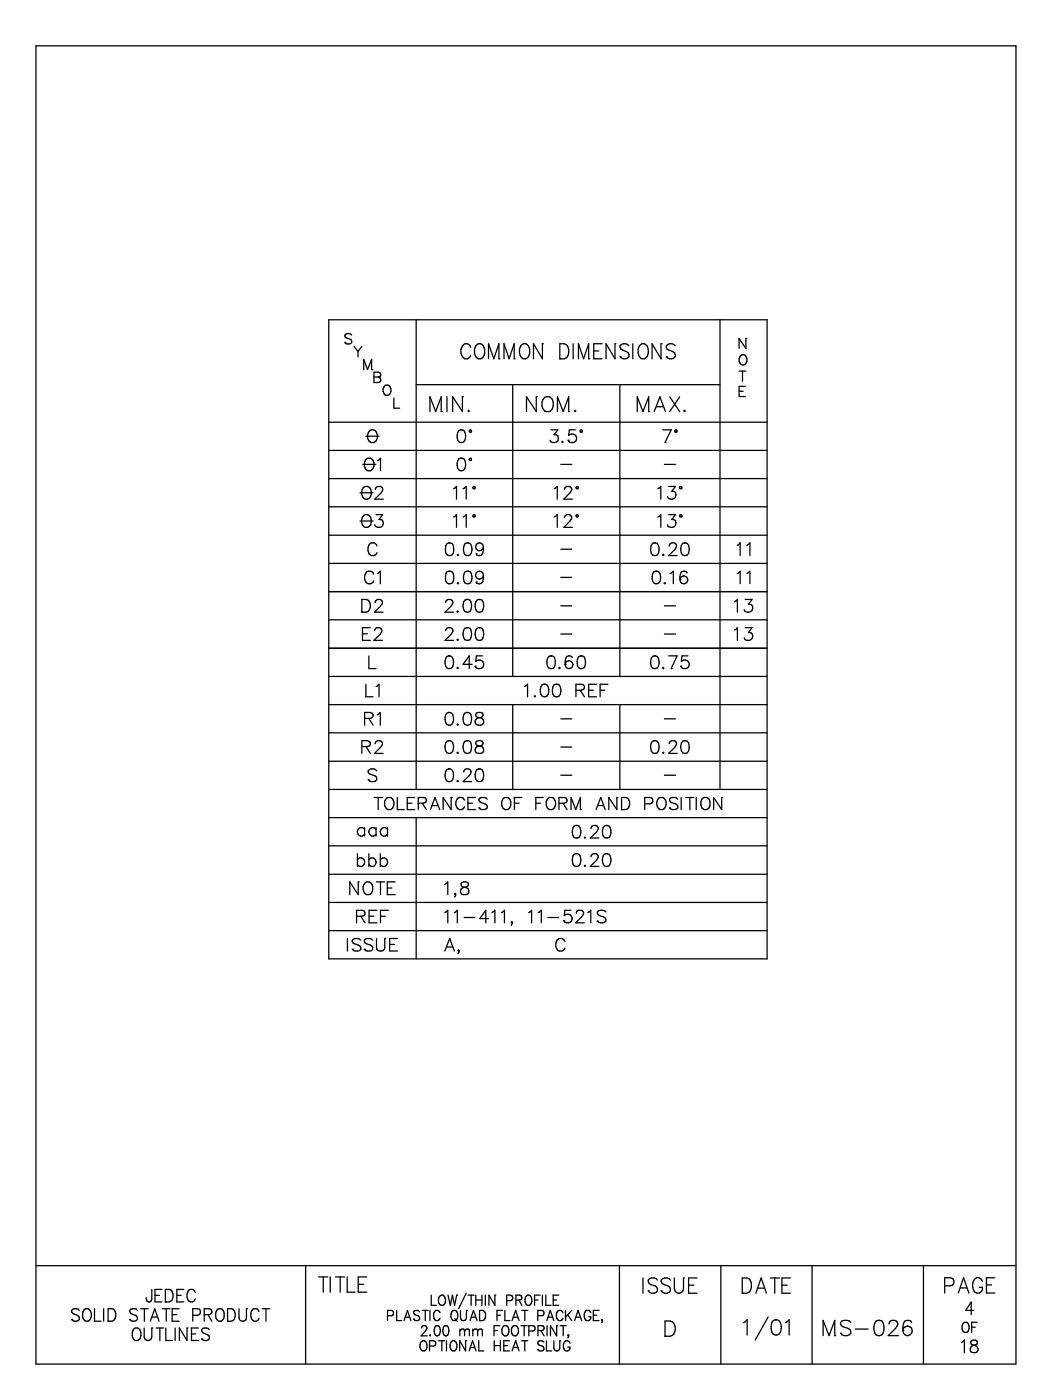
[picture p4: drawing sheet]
<svg xmlns="http://www.w3.org/2000/svg" width="210mm" height="280mm" viewBox="0 0 210 280" stroke-linecap="round" stroke-linejoin="round" font-family="sans-serif">
<g fill="none" stroke="#000" stroke-width=".25">
<path d="M7.2 9.2h195.5v263.1h-195.5zM65.6 63.8h87.5v127.6h-87.5zM68.8 68.4h.1M70.2 66.9a.75 .75 0 0 0-.8-.3 .75 .75 0 0 0-.6 .5l.2 .3 1.1 .5 .1 .5a.89 .89 0 0 1-1.4 0M70.6 69.2l.8 1M71.4 70.2v1.1M72.2 69.2l-.8 1M72.6 73.8v-2l.7 2 .8-2v2M74.1 73.8h.1M74.6 74.3l1.2 .1a.44 .44 0 0 1 0 .8l-.3 .1 .3 .1a.53 .53 0 0 1 .2 .6 .53 .53 0 0 1-.5 .4h-.9zM74.6 75.3h.9M76.8 77a1 1 0 0 1 1.2 .4 1 1 0 0 1-.2 1.3 .77 .77 0 0 1-.9 .2 .77 .77 0 0 1-.5-.7v-.6z"/>
<path d="M78.6 79.5v2h1.1M83 76.8h60.7M83 63.8v93.8M89.2 79.2v3M92.3 79.2h.1M92.3 79.2v3l-2-3v3M93.9 69.3a.9 .9 0 0 0-.9-.7 .9 .9 0 0 0-.9 .7 1.79 1.79 0 0 0 .7 2.3 .99 .99 0 0 0 1.1-.7M94.9 69.1l.5-.5a1.34 1.34 0 0 1 1.3 1.9 1 1 0 0 1-.6 1 1 1 0 0 1-1.2-.3 2.2 2.2 0 0 1 0-2.1zM97.5 71.6v-3l1 3 1-3v3M99.5 71.6h.1M100.6 71.6v-3l1 3 1-3v3M102.3 76.8v58.3"/>
<path d="M102.6 71.6h.1M103.9 69.1l.5-.5a1.34 1.34 0 0 1 1.3 1.9 1 1 0 0 1-.6 1 1 1 0 0 1-1.2-.3 2.2 2.2 0 0 1 0-2.1zM107 79.2h.1M107 79.2v3l-1.9-3v3M108.2 68.6h.1M108.2 68.6v3l-1.8-3v3M108.7 79.3a1.12 1.12 0 0 1 1.7 1.1 1.29 1.29 0 0 1-.3 1.4 1.29 1.29 0 0 1-1.4 .2 1.87 1.87 0 0 1 0-2.7zM111.7 71.6h.1M111.7 68.6h.9a1.68 1.68 0 0 1 .9 1.5 1.68 1.68 0 0 1-.9 1.5h-.9zM114.4 68.6v3M115.4 71.6v-3l1 3 1.1-3v3M117.5 71.6h.1"/>
<path d="M118.5 70.1h1M120.1 68.6h-1.6v3h1.6M122.7 68.6h.1M122.7 68.6v3l-1.8-3v3M123.7 76.8v58.3M123.7 71.2h.1M125.5 69.1a1.1 1.1 0 0 0-1.8 0 .71 .71 0 0 0 .5 .8l.8 .3a.74 .74 0 0 1 .5 .8 .74 .74 0 0 1-.6 .6h-.5l-.7-.4M126.3 68.6v3M127.6 69.1l.5-.5a1.34 1.34 0 0 1 1.2 1.9 1 1 0 0 1-.6 1 1 1 0 0 1-1.1-.3 2.2 2.2 0 0 1 0-2.1zM131.9 68.6h.1M131.9 68.6v3l-1.8-3v3M132.9 71.2h.1"/>
<path d="M133.6 79.2l2 3M134.7 69.1a1.1 1.1 0 0 0-1.8 0 .71 .71 0 0 0 .6 .8l.7 .3a.74 .74 0 0 1 .5 .8 .74 .74 0 0 1-.6 .6h-.5l-.7-.4M135.6 79.2l-2 3M143.7 63.8v93.8M147.5 74.1h1.3M147.5 78.1h.8M147.7 71.1a.75 .75 0 0 1 .8-.2 .75 .75 0 0 1 .5 .7v.5a.78 .78 0 0 1-.7 .8 .78 .78 0 0 1-.8-.8v-.5zM148.1 74.1v2M148.7 77.1h-1.2v2.1h1.2M148.8 67.6h.1M148.8 67.6v2l-1.3-2v2M65.6 95.6h87.5"/>
<path d="M65.6 89.9h87.5M65.6 84.3h87.5M71.8 98.4h2.6M72.4 92.7h2.6M72.4 97.5a.92 .92 0 0 1 1.1-.3 .92 .92 0 0 1 .6 .9 1.1 1.1 0 0 1-.3 1.2 1.1 1.1 0 0 1-1.2 .2 1.61 1.61 0 0 1-.2-2zM72.9 91.8a.95 .95 0 0 1 1.1-.3 .95 .95 0 0 1 .6 .9 1.15 1.15 0 0 1-1.2 1.6 1.49 1.49 0 0 1-.5-2.2zM73 87.1h2.6M73.9 85.9l.2-.1a1.24 1.24 0 0 1 1.1 .6 1.24 1.24 0 0 1 0 1.4 .94 .94 0 0 1-1.1 .6 .94 .94 0 0 1-.8-1 1.57 1.57 0 0 1 .6-1.5zM74.9 97.7v-.1a.8 .8 0 0 1 1.4-.2 .85 .85 0 0 1-.3 1l-1.2 1.3h1.7M75.3 92l.6-.5v2.5M85.8 82.2v-3l1.1 3 1.1-3v3M88 82.2h.1"/>
<path d="M90.5 97.6l.6-.5v2.6M91.6 85.9a.78 .78 0 0 1 1.2 .4 1.94 1.94 0 0 1-.3 1.9 .8 .8 0 0 1-1.2-.3 2.04 2.04 0 0 1 .3-2zM91.6 91.6a.86 .86 0 0 1 1.2 .4 1.94 1.94 0 0 1-.3 1.9 .8 .8 0 0 1-1.2-.4 2.04 2.04 0 0 1 .3-1.9zM91.9 85.8h.1M91.9 91.5h.1M92.4 97.6l.6-.5v2.6M93.5 81.9l-.1 .1 .1 .2 .2-.2M110 85.8h1.3l-.7 1a.81 .81 0 0 1 .8 .9 .81 .81 0 0 1-1.1 .7l-.3-.2-.3-.3M110.6 97.6l.6-.5v2.6M111.2 82.2v-3l1.2 3 1.1-3v3M111.9 92.7h2.2M112.2 88.1l-.1 .1 .1 .2 .2-.2"/>
<path d="M112.6 97.7l.2-.3 .3-.3 .7 .1a.55 .55 0 0 1 .1 .9l-1.4 1.6h1.7M113.3 87.9h.1M113.5 82.2h.1M114.7 81.9l-.1 .1 .1 .2 .2-.2M114.8 85.8h-1.2l-.1 1.1a.9 .9 0 0 1 1.3 0 .9 .9 0 0 1-.1 1.3 .9 .9 0 0 1-1.4-.3M115.8 85.9h.3v.3h-.3zM127.1 82.2v-3l1.2 3 1.1-3v3M129.4 82.2h.1M130.5 82.2l1.2-3 1.1 3M131 81.2h1.4M131.3 97.6l.5-.5v2.6M132.2 85.8h1.7l-1.2 2.6"/>
<path d="M132.6 92.7h2.2M132.7 88.4h.1M133.4 97.1h1.4l-.8 1h.4a.86 .86 0 0 1 .2 1.4 .86 .86 0 0 1-1.4-.3M134.7 85.9h.3v.3h-.3zM136.6 81.9l-.1 .1 .1 .2 .2-.2M65.6 101.2h87.5M65.6 106.9h87.5M65.6 112.5h87.5M65.6 118.1h87.5M71.8 104h2.6M72.2 119.7h.8a1.36 1.36 0 0 1 .9 1.3 1.36 1.36 0 0 1-.9 1.2h-.8zM72.6 102.9a.95 .95 0 0 1 1.5 .8 1.1 1.1 0 0 1-.3 1.2 1.1 1.1 0 0 1-1.2 .3 1.57 1.57 0 0 1 0-2.3z"/>
<path d="M74.6 114.6a.94 .94 0 0 0-1.1-.6 .94 .94 0 0 0-.8 1 1.16 1.16 0 0 0 1.3 1.6l.6-.6M75 102.8h1.3l-.7 .9a.81 .81 0 0 1 .9 .9 .81 .81 0 0 1-1.1 .7l-.4-.1-.2-.4M75.2 109a.91 .91 0 0 0-1-.6 .91 .91 0 0 0-.8 1 1.19 1.19 0 0 0 .7 1.5 .87 .87 0 0 0 1.1-.6M75.3 114.5l.6-.4v2.5M89.2 108.5a.83 .83 0 0 1 1.2 .4 2.33 2.33 0 0 1-.2 1.9 .85 .85 0 0 1-1.2-.3 2.4 2.4 0 0 1 .2-2zM89.2 114.1a.92 .92 0 0 1 1.2 .4 2.28 2.28 0 0 1-.2 1.9 .85 .85 0 0 1-1.2-.3 2.4 2.4 0 0 1 .2-2zM89.6 108.4h.1M89.6 114.1h.1M90.5 103.2l.6-.4v2.5M91.4 110.7l-.2 .1 .2 .1 .1-.1M91.4 116.3l-.2 .1 .2 .2 .1-.2M92.4 103.2l.6-.4v2.5"/>
<path d="M92.8 119.8a.8 .8 0 0 1 1.2 .3 2.19 2.19 0 0 1-.3 2 .83 .83 0 0 1-1.2-.4 1.94 1.94 0 0 1 .3-1.9zM92.8 108.5a.82 .82 0 0 1 1.2 .4 1.97 1.97 0 0 1-.2 1.9 .8 .8 0 0 1-1.2-.3 2.19 2.19 0 0 1 .2-2zM92.8 114.1a.9 .9 0 0 1 1.2 .4 1.94 1.94 0 0 1-.2 1.9 .8 .8 0 0 1-1.2-.3 2.19 2.19 0 0 1 .2-2zM93.2 119.7h.1M93.2 108.4h.1M93.2 114.1h.1M95 110.6h.1M95 116.2h.1M95.2 119.8a.8 .8 0 0 1 1.2 .3 2.19 2.19 0 0 1-.2 2 .82 .82 0 0 1-1.3-.4 1.94 1.94 0 0 1 .3-1.9zM95.5 119.7h.1M96.5 109.2a1.28 1.28 0 0 1-.8 1.7l-.6-.1-.1-.2M96.5 114.9a1.26 1.26 0 0 1-.8 1.7l-.6-.2-.1-.2"/>
<path d="M110.6 103.2l.6-.4v2.5M111.9 109.7h2.2M111.9 115.3h2.2M112.6 103.3l.2-.3 .3-.2 .7 .1a.55 .55 0 0 1 .1 .8l-1.4 1.6h1.7M130.2 108.5a.78 .78 0 0 1 1.2 .4 1.97 1.97 0 0 1-.3 1.9 .8 .8 0 0 1-1.2-.3 2.04 2.04 0 0 1 .3-2zM130.5 114.1a.86 .86 0 0 1 1.2 .4 1.94 1.94 0 0 1-.3 1.9 .8 .8 0 0 1-1.2-.3 2.04 2.04 0 0 1 .3-2zM130.5 108.4h.1M130.8 114.1h.1M131.3 103.2l.5-.4v2.5M132.4 110.7l-.2 .1 .2 .1 .1-.1M132.7 116.3l-.2 .1 .2 .2 .1-.2M133.4 102.8h1.4l-.8 .9a.81 .81 0 0 1 .9 1 .81 .81 0 0 1-1.1 .6l-.4-.1-.2-.4"/>
<path d="M133.5 109l.2-.4a.8 .8 0 0 1 1.1-.1 .8 .8 0 0 1-.2 1.2l-1.2 1.2h1.7M133.7 114.5l.6-.4v2.5M135.7 115.7h.1M136.2 108.5a.78 .78 0 0 1 1.2 .4 1.97 1.97 0 0 1-.3 1.9 .8 .8 0 0 1-1.1-.3 2.04 2.04 0 0 1 .2-2zM136.5 108.4h.1M137.1 114.4a.73 .73 0 0 0-.7-.4 .73 .73 0 0 0-.6 .5l-.1 1.2M147.1 108.9l.6-.5v2.5M147.1 114.5l.6-.4v2.5M148.7 119.7h1.4l-.8 1a.82 .82 0 0 1 .9 .9 .82 .82 0 0 1-1.1 .6l-.4-.1-.2-.4M149 108.9l.6-.5v2.5M149 114.5l.6-.4v2.5M65.6 135.1h87.5"/>
<path d="M65.6 129.4h87.5M65.6 123.7h87.5M72.2 122.2h.1M72.3 126.5h1M73 136.6v2.5h1.4M73.6 130.9v2.6h1.4M73.9 125.3h-1.6v2.6h1.6M74.7 125.9l.2-.3 .3-.3 .7 .1a.55 .55 0 0 1 .2 .9l-1.5 1.6h1.7M74.9 120.3l.1-.4 .3-.2 .8 .1a.55 .55 0 0 1 .1 .9l-1.5 1.5h1.7M75 137.1l.6-.5v2.5M88.9 120.3l.1-.4 .4-.2 .7 .1a.55 .55 0 0 1 .1 .9l-1.4 1.5h1.7M88.9 125.9l.1-.3 .4-.3 .7 .1a.55 .55 0 0 1 .1 .9l-1.4 1.6h1.7"/>
<path d="M89.2 131.1a.78 .78 0 0 1 1.2 .4 1.97 1.97 0 0 1-.3 1.9 .8 .8 0 0 1-1.2-.4 2.04 2.04 0 0 1 .3-1.9zM89.5 130.9h.1M91.3 122l-.1 .1 .1 .1 .2-.1M91.3 127.6l-.1 .1 .1 .2 .2-.2M91.3 133.2l-.1 .2 .1 .1 .2-.1M92.8 125.4a.8 .8 0 0 1 1.2 .4 2.19 2.19 0 0 1-.3 1.9 .83 .83 0 0 1-1.2-.4 1.97 1.97 0 0 1 .3-1.9zM93.2 125.3h.1M94.2 132.6h-1.8l1.2-1.7v2.6M94.8 133h.1M95.2 125.4a.8 .8 0 0 1 1.2 .4 2.19 2.19 0 0 1-.2 1.9 .82 .82 0 0 1-1.3-.4 1.97 1.97 0 0 1 .3-1.9zM95.5 125.3h.1M96.2 130.9h-1.1l-.2 1.1a.9 .9 0 0 1 1.4 0 .9 .9 0 0 1-.2 1.4 .9 .9 0 0 1-1.3-.4"/>
<path d="M104.7 137.1l.6-.5v2.5M106.7 138.9l-.1 .1 .1 .1 .1-.1M108.2 136.7a.86 .86 0 0 1 1.2 .4 1.94 1.94 0 0 1-.3 1.9 .8 .8 0 0 1-1.2-.4 2.04 2.04 0 0 1 .3-1.9zM108.5 136.6h.1M109.5 131.1a.78 .78 0 0 1 1.2 .4 2.11 2.11 0 0 1-.2 1.9 .84 .84 0 0 1-1.3-.4 2.04 2.04 0 0 1 .3-1.9zM109.8 130.9h.1M110.6 136.7a.9 .9 0 0 1 1.2 .4 1.94 1.94 0 0 1-.3 1.9 .8 .8 0 0 1-1.2-.4 2.19 2.19 0 0 1 .3-1.9zM110.9 136.6h.1M111.7 133.2l-.2 .2 .2 .1 .1-.1M111.9 121h2.2M111.9 126.6h2.2M112.8 132.6h.1"/>
<path d="M114.2 131.3a.75 .75 0 0 0-1.1-.2l-.2 .4-.1 1.1M114.9 137.8l1.5-.1a.57 .57 0 0 0 0-1l-1.5-.1v2.5M115.5 131.1a.78 .78 0 0 1 1.2 .4 2.12 2.12 0 0 1-.2 1.9 .85 .85 0 0 1-1.2-.4 2.4 2.4 0 0 1 .2-1.9zM115.8 137.8l.8 1.3M115.9 130.9h.1M117.5 137.8h.9M119 136.6h-1.5v2.5h1.5M119.7 137.8h1M121.3 136.6h-1.6v2.5M130.2 131.1a.78 .78 0 0 1 1.2 .4 1.97 1.97 0 0 1-.3 1.9 .8 .8 0 0 1-1.2-.4 2.04 2.04 0 0 1 .3-1.9zM130.5 130.9h.1M132.4 133.2l-.2 .2 .2 .1 .1-.1"/>
<path d="M132.6 121h2.2M132.6 126.6h2.2M133.4 130.9h1.7l-1.2 2.6M133.9 133.5h.1M135.8 133h.1M137.3 130.9h-1.2l-.1 1.1a.9 .9 0 0 1 1.3 0 .9 .9 0 0 1-.2 1.4 .9 .9 0 0 1-1.3-.4M146.5 120.1l.6-.4v2.5M146.5 125.8l.6-.5v2.6M148.7 125.3h1.4l-.8 1a.82 .82 0 0 1 .9 .9 .82 .82 0 0 1-1.1 .7l-.4-.2-.2-.4M65.6 146.3h87.5M65.6 140.7h87.5M65.6 152h87.5"/>
<path d="M65.6 157.6h87.5M72.2 149.1h1.1a.6 .6 0 0 0 .6-.8l-.3-.3-.3-.1h-1.1v2.5M72.7 143.4l1.5-.1a.54 .54 0 0 0 0-.9l-1.5-.2v2.6M73 149.1l.9 1.3M73.5 155.7h.1M73.6 143.4l.8 1.4M74.7 159.2h1.6M74.9 148.5l.1-.4 .3-.2 .8 .1a.55 .55 0 0 1 .1 .9l-1.5 1.5h1.7M75.2 153.9a.94 .94 0 0 0-1-.4 .94 .94 0 0 0-.7 .6 1.57 1.57 0 0 0 1.4 .8l.3 .4v.4a1.08 1.08 0 0 1-1.7 0M75.3 142.7l.6-.5v2.6M75.5 159.2v2.4M77.2 159.3a1.12 1.12 0 0 1 1.3 .4 1.12 1.12 0 0 1 0 1.3 .89 .89 0 0 1-1.1 .6 .89 .89 0 0 1-.7-.9 1.55 1.55 0 0 1 .5-1.4z"/>
<path d="M79.3 159.2v2.4h1.4M82.7 159.2h-1.4v2.4h1.4M89.2 142.4a.8 .8 0 0 1 1.2 .3 2.04 2.04 0 0 1-.3 2 .78 .78 0 0 1-1.2-.4 1.94 1.94 0 0 1 .3-1.9zM89.2 148a.8 .8 0 0 1 1.2 .3 2.04 2.04 0 0 1-.3 2 .78 .78 0 0 1-1.2-.4 1.97 1.97 0 0 1 .3-1.9zM89.2 153.6a.78 .78 0 0 1 1.2 .4 1.97 1.97 0 0 1-.3 1.9 .8 .8 0 0 1-1.2-.3 2.04 2.04 0 0 1 .3-2zM89.5 142.2h.1M89.5 147.9h.1M89.5 153.5h.1M90 159.2h.1M90 159.2v2.4l-1.6-2.4v2.4M91.3 144.5l-.1 .2 .1 .1 .2-.1M91.3 150.2l-.1 .1 .1 .1 .2-.1"/>
<path d="M91.3 155.8l-.1 .1 .1 .1 .2-.1M92.5 154.1l.1-.3a.8 .8 0 0 1 1.3 0 .91 .91 0 0 1-.3 1.1l-1.2 1.1h1.7M92.7 159.8a.9 .9 0 0 0-1-.6 .9 .9 0 0 0-.7 1 1.06 1.06 0 0 0 .2 1.1 1.06 1.06 0 0 0 1.2 .2l.3-.5M92.8 142.4a.8 .8 0 0 1 1.2 .3 2.19 2.19 0 0 1-.3 2 .83 .83 0 0 1-1.2-.4 1.94 1.94 0 0 1 .3-1.9zM92.8 148a.8 .8 0 0 1 1.2 .3 2.19 2.19 0 0 1-.3 2 .83 .83 0 0 1-1.2-.4 1.97 1.97 0 0 1 .3-1.9zM93.2 142.2h.1M93.2 147.9h.1M94.9 159.2h-1.5v2.4h1.5M95.1 142.4a.51 .51 0 0 0 .2 .8 .89 .89 0 0 1 1 .4 .89 .89 0 0 1-.1 1.1 1.01 1.01 0 0 1-1.4-.4 .99 .99 0 0 1 1.2-1.1 .52 .52 0 0 0 .2-.8l-.3-.2zM95.1 148a.51 .51 0 0 0 .2 .9l.5 .1a.72 .72 0 0 1 .7 .6 .72 .72 0 0 1-.6 .8 .82 .82 0 0 1-1.1-.5v-.3l.4-.5 .8-.2a.52 .52 0 0 0 .2-.9l-.3-.1zM95.2 153.6a.78 .78 0 0 1 1.2 .4 2.12 2.12 0 0 1-.2 1.9 .84 .84 0 0 1-1.3-.3 2.04 2.04 0 0 1 .3-2zM95.5 153.5h.1"/>
<path d="M97.2 159.6a.96 .96 0 0 0-1.6 .2l.2 .4 1 .3a.56 .56 0 0 1 .4 .4 .56 .56 0 0 1-.2 .6 1.13 1.13 0 0 1-1.4-.2M100.3 159.6a.89 .89 0 0 1 1-.3 .89 .89 0 0 1 .6 .9 1.03 1.03 0 0 1-.2 1.1 1.03 1.03 0 0 1-1.1 .2 1.51 1.51 0 0 1-.3-1.9zM102.3 140.7v16.9M104.1 159.2h-1.5v2.4M108.4 159.2h-1.5v2.4M109.2 159.6a.92 .92 0 0 1 1-.3 .92 .92 0 0 1 .6 .9 1.06 1.06 0 0 1-.2 1.1 1.06 1.06 0 0 1-1.1 .2 1.51 1.51 0 0 1-.3-1.9zM111.9 143.5h2.2M111.9 149.1h2.2M111.9 154.8h2.2M123.1 159.2h.1M123.1 159.2v2.4l-1.6-2.4v2.4M123.7 140.7v16.9"/>
<path d="M124 159.2h.8a1.29 1.29 0 0 1 .9 1.2 1.29 1.29 0 0 1-.9 1.2h-.8zM130.2 148a.8 .8 0 0 1 1.2 .3 2.04 2.04 0 0 1-.3 2 .78 .78 0 0 1-1.2-.4 1.97 1.97 0 0 1 .3-1.9zM130.5 147.9h.1M131.5 159.3a1.18 1.18 0 0 1 1.4 .5 1.18 1.18 0 0 1-.2 1.5l-.3 .2a1.11 1.11 0 0 1-1.3-.4 1.11 1.11 0 0 1 .1-1.3zM132.4 150.2l-.2 .1 .2 .1 .1-.1M132.6 143.5h2.2M132.6 154.8h2.2M133.5 148.5v-.2a.8 .8 0 0 1 1.3-.3 .74 .74 0 0 1-.2 1.2l-1.2 1.2h1.7M135.2 159.6a.96 .96 0 0 0-1.6 .2l.2 .4 1 .3a.56 .56 0 0 1 .4 .4 .56 .56 0 0 1-.2 .6 1.13 1.13 0 0 1-1.4-.2M135.9 159.2v2.4M136.2 148a.8 .8 0 0 1 1.2 .3 2.04 2.04 0 0 1-.3 2 .78 .78 0 0 1-1.1-.4 1.97 1.97 0 0 1 .2-1.9zM136.5 147.9h.1"/>
<path d="M136.8 159.2h1.7M137.6 159.2v2.4M138.9 159.2v2.4M140.1 159.6a.89 .89 0 0 1 1-.3 .89 .89 0 0 1 .6 .9 1.03 1.03 0 0 1-.2 1.1 1.03 1.03 0 0 1-1.2 .2 1.51 1.51 0 0 1-.2-1.9zM144 159.2h.1M144 159.2v2.4l-1.6-2.4v2.4M65.6 174.5h87.5M65.6 168.9h87.5M65.6 163.2h87.5M71.3 171.6a.81 .81 0 0 1 1.2-.1 .81 .81 0 0 1 0 1.2 .81 .81 0 0 1-1.2-.1M71.3 170.4v2.6M71.5 176.1h.1"/>
<path d="M71.5 176.1v2.5l-1.7-2.5v2.5M72.7 165.6a.81 .81 0 0 0-1.1-.1 .81 .81 0 0 0 0 1.2 .81 .81 0 0 0 1.1-.2M72.7 165.2v1.7M72.9 176.2a.95 .95 0 0 1 1.5 .8 1.1 1.1 0 0 1-.3 1.3 1.1 1.1 0 0 1-1.2 .2 1.57 1.57 0 0 1 0-2.3zM73.6 171.6a.81 .81 0 0 1 1.2-.1 .81 .81 0 0 1 0 1.2 .81 .81 0 0 1-1.2-.1M73.6 170.4v2.6M75 165.6a.81 .81 0 0 0-1.1-.1 .81 .81 0 0 0 0 1.2 .81 .81 0 0 0 1.1-.2M75 165.2v1.7M75.1 176.1h1.7M75.9 170.4v2.6M75.9 171.6a.81 .81 0 0 1 1.2-.1 .81 .81 0 0 1 0 1.2 .81 .81 0 0 1-1.2-.1M75.9 176.1v2.5"/>
<path d="M77.3 177.3h.9M77.3 165.6a.81 .81 0 0 0-1.2-.1 .81 .81 0 0 0 0 1.2 .81 .81 0 0 0 1.2-.2M77.3 165.2v1.7M78.8 176.1h-1.5v2.5h1.5M81.3 160.4h.9M83 163.2v28.2M83.5 160.4l1.4-.2a.59 .59 0 0 0 0-.9l-1.4-.1v2.4M84.3 160.4l.8 1.2M85.9 161.6l.9-2.4 .9 2.4M86.2 160.8h1.2M88.8 176.6l.5-.5v2.5M90.7 178.5l.1-.1 .1 .1-.1 .1z"/>
<path d="M90.9 178.5v.2l-.2 .4M92.1 176.2a.56 .56 0 0 0 .3 .8 1.03 1.03 0 0 1 1.1 1.1 .86 .86 0 0 1-.9 .5 .86 .86 0 0 1-.7-.8 1.14 1.14 0 0 1 1.2-.8 .51 .51 0 0 0 .2-.8l-.4-.1zM93.4 160.4h.9M95.6 161.3h.1M102.6 160.4h1M106.9 160.4h.9M111.5 160.4l1.4-.2a.59 .59 0 0 0 0-.9l-1.4-.1v2.4M112.3 160.4l.8 1.2M113.9 161.6v-2.4l1 2.4 .9-2.4v2.4M114.5 164.9a.84 .84 0 0 1 1.3 .4 2.04 2.04 0 0 1-.3 1.9 .86 .86 0 0 1-1.2-.4 2.08 2.08 0 0 1 .2-1.9zM114.5 170.6a.84 .84 0 0 1 1.3 .3 2.04 2.04 0 0 1-.3 2 .78 .78 0 0 1-1.2-.4 2.11 2.11 0 0 1 .2-1.9zM114.9 164.8h.1"/>
<path d="M114.9 170.4h.1M115.8 161.6h.1M116.7 167.1l-.1 .1h.2M116.7 172.7l-.1 .2 .1 .1 .1-.1M117.9 171l.1-.3 .4-.3 .7 .2a.55 .55 0 0 1 .1 .8l-1.4 1.6h1.7M117.9 165.4l.3-.5 .7-.1a.72 .72 0 0 1 .5 .6 .72 .72 0 0 1-.4 .7l-1.2 1.2h1.7M118.9 161.6l1-2.4 .9 2.4M119.3 160.8h1.1M120.6 164.9a.8 .8 0 0 1 1.2 .4 2.04 2.04 0 0 1-.3 1.9 .86 .86 0 0 1-1.2-.4 1.94 1.94 0 0 1 .3-1.9zM120.6 170.6a.8 .8 0 0 1 1.2 .3 2.04 2.04 0 0 1-.3 2 .78 .78 0 0 1-1.2-.4 1.97 1.97 0 0 1 .3-1.9zM120.9 164.8h.1M120.9 170.4h.1"/>
<path d="M124 161.6h.1M128.6 160.5h1.1a.64 .64 0 0 0 .6-.6 .64 .64 0 0 0-.6-.7h-1.1v2.4M133.6 161.3h.1M65.6 180.2h87.5M65.6 185.8h87.5M69.3 187.4v2.5M70.3 189.5h.1M71.1 182.9l1.5-.1a.57 .57 0 0 0 0-1l-1.5-.1v2.5M72 182.9l.8 1.3M72 187.7a1.18 1.18 0 0 0-1.7 0 .62 .62 0 0 0 .5 .7 1.35 1.35 0 0 1 1.2 .8v.3a1.18 1.18 0 0 1-1.7 0M72.7 189.5h.1M73.6 182.9h1"/>
<path d="M74.4 187.7a1.12 1.12 0 0 0-1.7 0 .62 .62 0 0 0 .5 .7l.9 .4a.63 .63 0 0 1 0 1 1.26 1.26 0 0 1-1.4-.3M75.1 187.4v1.8a.83 .83 0 0 0 .8 .7 .83 .83 0 0 0 .9-.7v-1.8M75.2 181.7h-1.6v2.5h1.6M75.9 182.9h1M76.8 187.4h.1M77.5 181.7h-1.6v2.5M77.7 188.6h1M79.3 187.4h-1.6v2.5h1.6M88.8 182.2l.5-.5v2.5M88.8 189.9l.9-2.5 1 2.5M89.1 189.1h1.2M90.7 182.2l.5-.5v2.5"/>
<path d="M91.4 189.8l.1-.1 .1 .1zM91.6 189.8l-.2 .6M92.6 183.2h2.2M97.5 183.4h-1.8l1.2-1.7v2.5M98.1 182.2l.6-.5v2.5M100.1 182.2l.5-.5v2.5M102 184.1h.2l-.1 .1zM102.2 184.1l-.2 .6M105.5 182.2l.6-.5v2.5M107.4 182.2l.6-.5v2.5M109.3 183.2h2.2M112.5 183.8h.1"/>
<path d="M112.7 188a.94 .94 0 0 0-1.1-.6 .94 .94 0 0 0-.7 .9 1.12 1.12 0 0 0 .2 1.2 1.12 1.12 0 0 0 1.2 .3l.4-.5M113.9 181.7h-1.2l-.1 1.1a.9 .9 0 0 1 1.3 0 .9 .9 0 0 1-.1 1.3 .9 .9 0 0 1-1.3-.3M115 182.3a.5 .5 0 0 1 .5-.6h.4a.58 .58 0 0 1 .4 1l-1.4 1.5h1.7M117.3 182.2l.6-.5v2.5M119.2 183.9h.1M120.9 182.1a1.16 1.16 0 0 0-1.7 0v.2l.2 .4 1 .4a.66 .66 0 0 1 .5 .8 1.16 1.16 0 0 1-1.7 0M7.2 252.7h195.5M30.3 257.4v1.9l-.1 .4a.51 .51 0 0 1-.9 0l-.1-.6M30.9 258.6h.9M32.3 257.4h-1.4v2.5h1.4M33 259.9h.1M33 257.4h.8a1.38 1.38 0 0 1 .8 1.3 1.38 1.38 0 0 1-.8 1.2h-.8z"/>
<path d="M35.3 258.6h.8M36.7 257.4h-1.4v2.5h1.4M39 258a.85 .85 0 0 0-1-.6 .85 .85 0 0 0-.7 1 1.11 1.11 0 0 0 1.1 1.5l.6-.6M61 252.7v19.6M63.6 254.9h1.8M64.5 254.9v3.1M65.9 254.9v3.1M67 254.9h1.8M67.9 254.9v3.1M69.3 254.9v3.1h1.5M71.5 256.4h1M73.2 254.9h-1.7v3.1h1.7"/>
<path d="M86 258.6v2h1.1M87.7 258.9a.67 .67 0 0 1 .8-.3 .67 .67 0 0 1 .4 .8v.4a.7 .7 0 0 1-.7 .8 .7 .7 0 0 1-.7-.8zM89.4 258.6l.5 2 .4-2 .4 2 .4-2M91.1 258.6h.1M93 258.2l-1.5 3.1M93.4 258.6h1.2M94 258.6v2M94.9 258.6v2M94.9 259.6h1.3M96.2 258.6v2M96.8 258.6v2M98.7 258.6h.1"/>
<path d="M98.7 258.6v2l-1.1-2v2M101.1 259.7h.8a.56 .56 0 0 0 .4-.6 .56 .56 0 0 0-.4-.5h-.8v2M102.9 259.6h.8l.2-.1 .2-.3a.51 .51 0 0 0-.4-.6h-.8v2M103.5 259.6l.6 1M104.9 258.9l.4-.3a1.07 1.07 0 0 1 .6 1.7l-.1 .2a.9 .9 0 0 1-1-.4 .9 .9 0 0 1 0-1zM106.7 259.6h.6M107.8 258.6h-1.1v2M108.2 258.6v2M108.9 258.6v2h1.1M110.4 259.6h.7M111.5 258.6h-1.1v2h1.1M123.6 252.7v19.6"/>
<path d="M128.3 255.2v3M129.3 257.7h.1M131.2 255.6a1.13 1.13 0 0 0-1.9 0 .8 .8 0 0 0 .6 .9l.8 .2a.77 .77 0 0 1 .5 .8 .77 .77 0 0 1-.7 .7h-.5l-.7-.5M131.9 257.7h.1M133.8 255.6a1.13 1.13 0 0 0-1.9 0 .77 .77 0 0 0 .6 .9l.7 .2a.77 .77 0 0 1 .6 .8 .77 .77 0 0 1-.7 .7h-.5l-.7-.5M134.6 255.2v2.1a.91 .91 0 0 0 .9 .9 .91 .91 0 0 0 .9-.9v-2.1M136.4 255.2h.1M137.4 256.6h1.1M139.1 255.2h-1.7v3h1.7M143.8 252.7v19.6M148.1 258.2h.1M148.1 255.2h.9a1.4 1.4 0 0 1 .9 1.8 1.28 1.28 0 0 1-.9 1.2h-.9z"/>
<path d="M150.8 258.2l1.1-3 1 3M151.2 257.2h1.3M153.7 255.2h1.8M154.6 255.2v3M156 256.6h1.1M157.7 255.2h-1.7v3h1.7M162 252.7v19.6M184.3 252.7v19.6M188.5 256.7h1.2a.82 .82 0 0 0 .6-.8 .82 .82 0 0 0-.6-.8h-1.2v3.1M191.2 258.2l1.1-3.1 1 3.1M191.6 257.1h1.3M196 255.8a.94 .94 0 0 0-1.4-.5 1.89 1.89 0 0 0 .2 2.9h.6a1.01 1.01 0 0 0 .6-1.2h-.6"/>
<path d="M196.8 256.5h1M198.5 255.1h-1.7v3.1h1.7M14.3 263.4h.1M15.8 261.6a.84 .84 0 0 0-.8-.3 .84 .84 0 0 0-.7 .6 1.69 1.69 0 0 0 1.3 .8l.2 .4v.3a.98 .98 0 0 1-1.5 0M16.9 261.4a.89 .89 0 0 1 1.3 .8 1.15 1.15 0 0 1-1.1 1.6 1.58 1.58 0 0 1-.2-2.4zM18.9 261.3v2.5h1.3M20.7 261.3v2.5M21.6 263.8h.1M21.6 261.3h.7a1.38 1.38 0 0 1 .8 1.2 1.38 1.38 0 0 1-.8 1.3h-.7zM25.9 263.4h.1M26.8 265.2a.89 .89 0 0 1 1.3 .9 1.22 1.22 0 0 1-.6 1.5 1.11 1.11 0 0 1-1.1-1.5zM27.4 261.6a.84 .84 0 0 0-.8-.3 .84 .84 0 0 0-.7 .6l.2 .3 .9 .4a.66 .66 0 0 1 .2 1.1 1.01 1.01 0 0 1-1.3-.3"/>
<path d="M28 261.3h1.6M28.8 265.1v1.8a.76 .76 0 0 0 .7 .7 .76 .76 0 0 0 .8-.7v-1.8M28.8 261.3v2.5M30 263.8l.9-2.5 .8 2.5M30.3 265.1h.1M30.3 262.9h1.1M31.1 265.1h1.6M31.9 265.1v2.5M32.4 261.3h1.5M33.1 265.1v2.5h1.3M33.2 261.3v2.5M34.4 262.5h.8"/>
<path d="M34.9 265.1v2.5M35.8 261.3h-1.4v2.5h1.4M37.3 265.1h.1M37.3 265.1v2.5l-1.5-2.5v2.5M38.2 266.3h.9M38.5 262.6h.9a.66 .66 0 0 0 .6-.7 .66 .66 0 0 0-.6-.6h-.9v2.5M39.6 265.1h-1.4v2.5h1.4M40.2 267.3h.1M40.7 262.5h1a.59 .59 0 0 0 .6-.6 .59 .59 0 0 0-.6-.6h-1v2.5M41.5 262.5l.8 1.3M41.8 265.5a.84 .84 0 0 0-.9-.4 .84 .84 0 0 0-.7 .6l.2 .4 1.3 .6 .1 .6a.98 .98 0 0 1-1.6 0M43.5 261.4a.85 .85 0 0 1 .9 0 .85 .85 0 0 1 .3 .8 1.11 1.11 0 0 1-1 1.6 1.58 1.58 0 0 1-.2-2.4z"/>
<path d="M45.4 263.8h.1M45.4 261.3h.8a1.38 1.38 0 0 1 .8 1.2 1.38 1.38 0 0 1-.8 1.3h-.8zM47.7 261.3v1.8a.74 .74 0 0 0 .7 .7 .74 .74 0 0 0 .8-.7v-1.8M49.2 261.3h.1M51.7 261.9a.82 .82 0 0 0-1-.6 .82 .82 0 0 0-.6 .9 1.11 1.11 0 0 0 1 1.6l.5-.4 .1-.2M52.3 261.3h1.5M53.1 261.3v2.5M77.3 262.7h.8l.2-.1 .2-.3a.54 .54 0 0 0-.4-.7h-.8v2.1M79.1 261.6v2.1h1.1M80.6 263.7l.7-2.1 .7 2.1M80.9 263h.8M82.5 263.4h.1"/>
<path d="M83.7 261.9a.64 .64 0 0 0-.6-.3 .64 .64 0 0 0-.6 .5l.4 .4 .6 .3a.51 .51 0 0 1 .2 .5 .51 .51 0 0 1-.4 .4l-.6-.1-.2-.2M84 268a.67 .67 0 0 1 .8-.3 .67 .67 0 0 1 .4 .8v.5a.7 .7 0 0 1-.7 .7 .7 .7 0 0 1-.7-.7zM84.1 265.1l.1-.3 .3-.1 .6 .1a.72 .72 0 0 1-.2 .9l-.9 1h1.2M84.3 261.6h1.1M84.9 261.6v2.1M85.7 268.7h.8l.3-.1a.56 .56 0 0 0-.3-.9h-.8v2M85.8 261.6v2.1M85.8 266.5v.2l.1-.1M86.9 264.8l.4-.1a1.2 1.2 0 0 1 0 2h-.2a1.43 1.43 0 0 1-.2-1.9zM87.1 264.7h.1M87.5 267.7h1.3M87.8 262.1a.67 .67 0 0 0-.8-.5 .67 .67 0 0 0-.5 .8 .92 .92 0 0 0 .9 1.3l.4-.5"/>
<path d="M88.2 267.7v2M88.6 264.8l.4-.1a1.12 1.12 0 0 1 .5 1.6l-.2 .3-.4 .1a1.43 1.43 0 0 1-.3-1.9zM88.9 264.7h.1M89.1 267.7v2M90.1 267.8l.2-.1a1.07 1.07 0 0 1 .7 1.7l-.2 .2a.9 .9 0 0 1-1-.4 .9 .9 0 0 1 .1-1zM90.3 261.7l.2-.1a1.08 1.08 0 0 1 .9 .8 1.08 1.08 0 0 1-.4 1.2l-.2 .1a1.08 1.08 0 0 1-.9-.8 1.08 1.08 0 0 1 .4-1.2zM90.7 263.3l.5 .5M91.8 265.7l.4-.3h.4l.1 .3M91.8 265.4v1.3M91.9 261.6v1.5a.59 .59 0 0 0 .6 .6 .59 .59 0 0 0 .6-.6v-1.5M92.7 265.7l.4-.3h.5l.1 1.3M92.7 265.7v1"/>
<path d="M92.9 267.7h.1M92.9 267.7v2l-1.2-2v2M93.1 261.6h.1M93.6 269.7l.7-2 .7 2M93.8 263.7l.7-2.1 .7 2.1M93.9 269h.8M94 263h.9M94.3 265.7l.5-.3h.4l.1 .3M94.3 265.4v1.3M95.3 265.7l.4-.3h.5v1.3M95.3 265.7v1M95.5 267.7v2h1"/>
<path d="M95.7 263.7h.1M95.7 261.6a1.09 1.09 0 0 1 1.2 .7 1.09 1.09 0 0 1-.4 1.3l-.8 .1zM98.6 265.6h.7M98.6 267.7v2M98.6 268.7h1.2M99.2 262.6h.6M99.7 264.7h-1.1v2M99.8 267.7v2M100.3 261.6h-1.1v2.1M100.5 264.8a.91 .91 0 0 1 1 .3 .91 .91 0 0 1 0 1.1 .63 .63 0 0 1-1 .4l-.4-.7 .1-.8zM100.5 268.7h.7M100.7 261.6v2.1h1"/>
<path d="M101.7 267.7h-1.2v2h1.2M102.2 263.7l.7-2.1 .7 2.1M102.2 269.7l.7-2 .7 2M102.4 264.8a.91 .91 0 0 1 1 .3 .91 .91 0 0 1 0 1.1 .67 .67 0 0 1-.8 .5 .67 .67 0 0 1-.6-.8l.1-.8zM102.4 263h.9M102.4 269h.9M103.9 264.7h1.3M104.1 261.6h1.2M104.1 267.7h1.2M104.6 264.7v2M104.7 261.6v2.1M104.7 267.7v2"/>
<path d="M105.5 265.7h.8a.54 .54 0 0 0 .5-.5 .54 .54 0 0 0-.5-.5h-.8v2M107.3 269.4h.1M107.3 262.7h.8l.3-.1 .1-.3a.54 .54 0 0 0-.4-.7h-.8v2.1M107.3 265.6h.8a.49 .49 0 0 0 .5-.4 .49 .49 0 0 0-.5-.5h-.8v2M107.9 265.6l.7 1.1M108.5 268a.66 .66 0 0 0-.7-.4 .66 .66 0 0 0-.5 .6l.2 .3 .9 .4a.48 .48 0 0 1 .1 .5 .48 .48 0 0 1-.4 .3l-.6-.1-.2-.2M109 267.7v2h1.1M109.1 263.7l.7-2.1 .7 2.1M109.2 264.7v2M109.4 263h.9M110.5 267.7v1.5a.59 .59 0 0 0 .6 .5 .59 .59 0 0 0 .6-.5v-1.5M111.1 264.7h.1"/>
<path d="M111.1 264.7v2l-1.3-2v2M111.7 267.7h.1M111.8 264.7h1.2M112.3 262.1a.67 .67 0 0 0-.8-.5 .67 .67 0 0 0-.5 .8 .92 .92 0 0 0 .9 1.3l.4-.5M112.4 264.7v2M112.8 261.6v2.1M113.3 262.5l.8 1.2M113.4 266.5v.2zM113.5 266.6l-.2 .5M113.7 268.2a.67 .67 0 0 0-.8-.5 .67 .67 0 0 0-.5 .8v.5a.67 .67 0 0 0 .7 .7 .67 .67 0 0 0 .6-.7h-.4M114.1 261.6l-1.3 1.4M114.7 263.7l.6-2.1 .8 2.1"/>
<path d="M114.9 263h.9M117.9 262.1a.67 .67 0 0 0-.8-.5 .67 .67 0 0 0-.5 .8 .92 .92 0 0 0 .9 1.3 .7 .7 0 0 0 .4-.8h-.4M118.4 262.6h.7M119.5 261.6h-1.1v2.1h1.1M120.1 263.4v.3zM120.2 263.6l-.2 .4M132.7 266.8h.1M132.7 263.7h1a1.62 1.62 0 0 1 1.1 1.6 1.62 1.62 0 0 1-1.1 1.5h-1zM148.4 264.1l.7-.6v3M153.3 262.9l-2.6 4.7M154.3 263.7a.94 .94 0 0 1 1.4 .4 2.26 2.26 0 0 1-.3 2.3 .94 .94 0 0 1-1.4-.5 2.57 2.57 0 0 1 .3-2.2zM154.7 263.5h.1"/>
<path d="M156.7 264.1l.8-.6v3M164.2 266.7v-3.1l1.2 3.1 1.2-3.1v3.1M166.6 266.7h.1M167.7 266.2h.1M169.7 264a1.36 1.36 0 0 0-2 0 .85 .85 0 0 0 .6 .9l.8 .3a.73 .73 0 0 1 .6 .5 .73 .73 0 0 1-.3 .8 1.31 1.31 0 0 1-1.7-.3M170.6 265.4h2.6M174.8 263.7a1.03 1.03 0 0 1 1.5 .5 2.57 2.57 0 0 1-.3 2.3 .94 .94 0 0 1-1.5-.4 2.49 2.49 0 0 1 .3-2.4zM175.2 263.6h.1M177.4 264.3a.71 .71 0 0 1 .6-.7h.5a.74 .74 0 0 1 .5 1.2l-1.8 1.9h2.1M180.1 265.6h.1M181.9 264a.94 .94 0 0 0-1.3-.3l-.3 .5-.2 1.4M191.9 268l.5-.4v2.5"/>
<path d="M192.3 264.1l.2-.1a.98 .98 0 0 1 .8 1.6 .67 .67 0 0 1-.8 .4 .67 .67 0 0 1-.5-.7 1.3 1.3 0 0 1 .3-1.2zM193.8 267.7a.48 .48 0 0 0 .2 .8 .91 .91 0 0 1 1 .4 .91 .91 0 0 1-.1 1.1 .91 .91 0 0 1-1.3-.4 .94 .94 0 0 1 1.1-1.1 .48 .48 0 0 0 .2-.8l-.3-.1zM193.9 265h.7M194.3 261.6h-1.6l1.1-1.6v2.5M195 264h-1.1v2"/>
<circle cx="93.9" cy="91.7" r=".25"/>
<circle cx="93.9" cy="86.1" r=".25"/>
<circle cx="94.6" cy="97.4" r=".25"/>
<circle cx="115.2" cy="97.4" r=".25"/>
<circle cx="135.8" cy="97.4" r=".25"/>
<circle cx="94.6" cy="103" r=".25"/>
<circle cx="95.7" cy="114.8" r=".8"/>
<circle cx="95.7" cy="109.2" r=".79"/>
<circle cx="115.2" cy="103" r=".25"/>
<circle cx="135.8" cy="103" r=".25"/>
<circle cx="136.4" cy="115.8" r=".78"/>
<circle cx="113.5" cy="132.7" r=".78"/>
<circle cx="181.1" cy="265.7" r=".93"/>
</g>
</svg>
